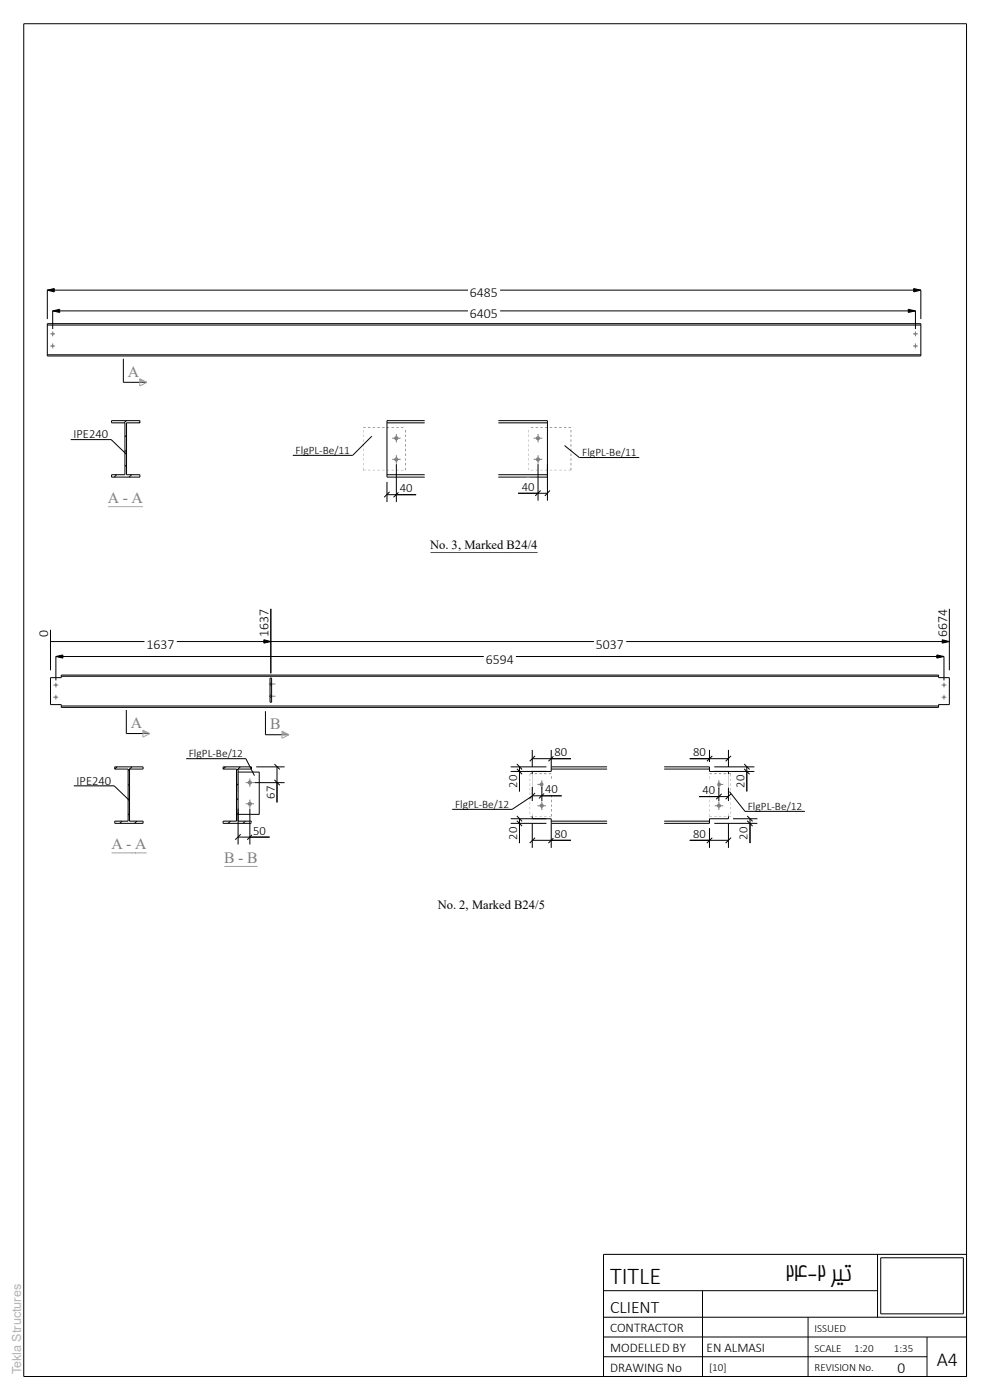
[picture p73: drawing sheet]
<svg xmlns="http://www.w3.org/2000/svg" width="210mm" height="297mm" viewBox="0 0 210 297" stroke-linecap="round" stroke-linejoin="round" font-family="sans-serif">
<defs><g id="words">
<g font-size="5.1">
<text x="129.4" y="272.4">TITLE</text>
<text x="166.6" y="271.7">24-2 ریت</text>
</g>
<text font-size="4.2" x="198.7" y="289.8">A4</text>
<text font-size="3.7" x="129.4" y="278.5">CLIENT</text>
<g font-size="3.3" fill="#7f7f7f">
<text x="27.1" y="79.9">A</text>
<text x="22.9" y="106.7">A - A</text>
<text x="27.8" y="154.4">A</text>
<text x="57.3" y="154.6">B</text>
<text x="23.7" y="180.2">A - A</text>
<text x="47.5" y="183.1">B - B</text>
</g>
<text font-size="3.3" x="190.4" y="291.3">0</text>
<g font-size="2.9">
<text x="99.7" y="63.1">6485</text>
<text x="99.7" y="67.4">6405</text>
<text x="10.2" y="135.1" transform="rotate(-90 10.2 135.1)">0</text>
<text x="31.1" y="137.6">1637</text>
<text x="57" y="135.1" transform="rotate(-90 57 135.1)">1637</text>
<text x="126.4" y="137.6">5037</text>
<text x="200.9" y="135.1" transform="rotate(-90 200.9 135.1)">6674</text>
<text x="103" y="140.8">6594</text>
</g>
<g font-size="2.8">
<text x="129.4" y="286.8">MODELLED BY</text>
<text x="129.4" y="282.6">CONTRACTOR</text>
<text x="149.9" y="286.8">EN ALMASI</text>
<text x="129.4" y="291">DRAWING No</text>
</g>
<g font-size="2.7">
<text x="15.6" y="93">IPE240</text>
<text x="84.8" y="104.4">40</text>
<text x="110.7" y="104.1">40</text>
<text x="91.3" y="116.5">No. 3, Marked B24/4</text>
<text x="117.6" y="160.4">80</text>
<text x="147" y="160.4">80</text>
<text x="16.3" y="166.5">IPE240</text>
<text x="109.7" y="167.1" transform="rotate(-90 109.7 167.1)">20</text>
<text x="157.9" y="167.1" transform="rotate(-90 157.9 167.1)">20</text>
<text x="58.3" y="169.5" transform="rotate(-90 58.3 169.5)">67</text>
<text x="115.7" y="168.3">40</text>
<text x="149" y="168.5">40</text>
<text x="53.7" y="177.1">50</text>
<text x="109.7" y="178.1" transform="rotate(-90 109.7 178.1)">20</text>
<text x="117.6" y="177.8">80</text>
<text x="147" y="177.8">80</text>
<text x="158.6" y="178.1" transform="rotate(-90 158.6 178.1)">20</text>
<text x="92.9" y="192.8">No. 2, Marked B24/5</text>
</g>
<text font-size="2.7" fill="#b2b2b2" x="4.5" y="291.5" transform="rotate(-90 4.5 291.5)">Tekla Structures</text>
<g font-size="2.4">
<text x="62.7" y="96.3">FlgPL-Be/11</text>
<text x="123.5" y="96.8">FlgPL-Be/11</text>
<text x="40" y="160.7">FlgPL-Be/12</text>
<text x="96.5" y="171.4">FlgPL-Be/12</text>
<text x="158.6" y="171.9">FlgPL-Be/12</text>
</g>
<g font-size="2.3">
<text x="172.8" y="286.7">SCALE</text>
<text x="172.8" y="282.5">ISSUED</text>
<text x="181.2" y="286.7">1:20</text>
<text x="189.6" y="286.7">1:35</text>
<text x="150.4" y="290.9">[10]</text>
<text x="172.8" y="290.9">REVISION No.</text>
</g>
</g></defs>
<g fill="none" stroke="#000" stroke-width=".21">
<path d="M26.8 89.2l-.5 .5M26.8 98.6l-.3 .3M26.8 95.5l-.3 .3M26.8 92.4l-.3 .3M29.7 89.5l-.2 .2M82.1 89.7h8M90.1 89.2h-8v12h8M24.7 100.7l-.4 .5M27.9 100.7l-.5 .5M82.1 100.7h8M24.8 162.7l-.5 .4M25.9 174.2l-.5 .5"/>
<path d="M27.5 172.6l-.3 .3M27.5 169.4l-.3 .4M27.5 166.3l-.3 .3M27.5 166.3h.1M28 162.7l-.8 .7M29 174.2l-.5 .5M47.8 162.7l-.5 .4M48.9 174.2l-.5 .5M50.5 172.6l-.3 .3M50.5 169.4l-.3 .4M50.5 166.3l-.3 .3M50.5 166.3h.1"/>
<path d="M51 162.7l-.8 .7M52 174.2l-.4 .5"/>
</g>
<circle cx="84.1" cy="93" r=".45" fill="#7f7f7f"/>
<path d="M83.2 93h1.8M84.1 92.1v1.7" fill="none" stroke="#7f7f7f" stroke-width=".21"/>
<circle cx="84.1" cy="97.5" r=".45" fill="#7f7f7f"/>
<path d="M83.2 97.4h1.8M84.1 96.6v1.8" fill="none" stroke="#7f7f7f" stroke-width=".21"/>
<g fill="#000">
<path d="M77 90.7l.6 .1zM78.1 90.7l.5 .1zM79.1 90.7l.4 .1zM80.1 90.7l.5 .1zM81.1 90.7l.5 .1z"/>
<path d="M77 99.2l.1 .5zM77 98.2l.1 .5zM77 97.2l.1 .5zM77 96.2l.1 .5zM77 95.2l.1 .5zM77 94.2l.1 .5zM77 93.2l.1 .5zM77 92.2l.1 .5zM77 91.2l.1 .5z"/>
<path d="M77 99.7h.6zM78.1 99.7h.5zM79.1 99.7h.4zM80.1 99.7h.5zM81.1 99.7h.5z"/>
<path d="M82.1 90.7l.4 .1zM83.1 90.7l.5 .1zM84.1 90.7l.5 .1zM85 90.7l.6 .1z"/>
<path d="M82.1 99.7h.4zM83.1 99.7h.5zM84.1 99.7h.5zM85 99.7h.6z"/>
<path d="M86 99.2l.1 .5zM86 98.2l.1 .5zM86 97.2l.1 .5zM86 96.2l.1 .5zM86 95.2l.1 .5zM86 94.2l.1 .5zM86 93.2l.1 .5zM86 92.2l.1 .5zM86 91.2l.1 .5z"/>
</g>
<circle cx="114.9" cy="166.4" r=".44" fill="#7f7f7f"/>
<path d="M114 166.4h1.8M114.9 165.5v1.8" fill="none" stroke="#7f7f7f" stroke-width=".21"/>
<circle cx="114.9" cy="170.9" r=".44" fill="#7f7f7f"/>
<path d="M114 170.9h1.8M114.9 170v1.8" fill="none" stroke="#7f7f7f" stroke-width=".21"/>
<path d="M105.7 89.2h10.4v12h-10.4M105.7 89.7h10.4M105.7 100.7h10.4M112.9 173.2v.5h4v1h11.9M116.9 174.2h11.9M116.9 163.1h11.9M128.8 162.7h-11.9v1h-4v.5" fill="none" stroke="#000" stroke-width=".21"/>
<g fill="#000">
<path d="M112.4 164.2v.5zM112.4 165.2v.5zM112.4 166.2v.5zM112.4 167.2v.5zM112.4 168.2v.5zM112.4 169.2v.5zM112.4 170.2v.5zM112.4 171.2v.5zM112.4 172.2v.5z"/>
<path d="M112.4 173.1l.5 .1zM113.4 173.1l.5 .1zM114.4 173.1l.5 .1zM115.4 173.1l.5 .1zM116.4 173.1l.5 .1z"/>
<path d="M112.9 164.2v4.2zM112.9 172.6v.6z"/>
<path d="M116.9 172.7l.1 .5zM116.9 171.7l.1 .5zM116.9 170.7l.1 .5zM116.9 169.7l.1 .5zM116.9 168.7l.1 .5zM116.9 167.7l.1 .5zM116.9 166.7l.1 .5zM116.9 165.7l.1 .5zM116.9 164.7l.1 .5z"/>
<path d="M116.4 164.1l.5 .1zM115.4 164.1l.5 .1zM114.4 164.1l.5 .1zM113.4 164.1l.5 .1zM112.4 164.1l.5 .1z"/>
</g>
<circle cx="114.1" cy="93" r=".45" fill="#7f7f7f"/>
<path d="M113.2 93h1.8M114.1 92.1v1.7" fill="none" stroke="#7f7f7f" stroke-width=".21"/>
<circle cx="114.1" cy="97.5" r=".45" fill="#7f7f7f"/>
<path d="M113.2 97.4h1.8M114.1 96.6v1.8" fill="none" stroke="#7f7f7f" stroke-width=".21"/>
<g fill="#000">
<path d="M112.1 99.2v.5zM112.1 98.2v.5zM112.1 97.2v.5zM112.1 96.2v.5zM112.1 95.2v.5zM112.1 94.2v.5zM112.1 93.2v.5zM112.1 92.2v.5zM112.1 91.2v.5z"/>
<path d="M115.6 90.7l.5 .1zM114.6 90.7l.5 .1zM113.6 90.7l.5 .1zM112.6 90.7l.5 .1z"/>
<path d="M115.6 99.7h.5zM114.6 99.7h.5zM113.6 99.7h.5zM112.6 99.7h.5z"/>
<path d="M121.1 99.2l.1 .5zM121.1 98.2l.1 .5zM121.1 97.2l.1 .5zM121.1 96.2l.1 .5zM121.1 95.2l.1 .5zM121.1 94.2l.1 .5zM121.1 93.2l.1 .5zM121.1 92.2l.1 .5zM121.1 91.2l.1 .5z"/>
<path d="M120.6 90.7l.5 .1zM119.6 90.7l.5 .1zM118.6 90.7l.5 .1zM117.6 90.7l.5 .1zM116.6 90.7l.5 .1z"/>
<path d="M120.6 99.7h.5zM119.6 99.7h.5zM118.6 99.7h.5zM117.6 99.7h.5zM116.6 99.7h.5z"/>
<path d="M154.5 164.2v4.2zM154.5 172.6v.6z"/>
</g>
<path d="M140.9 163.1h9.6M140.9 162.7h9.6v1h4v.5M140.9 174.2h9.6M154.5 173.2v.5h-4v1h-9.6" fill="none" stroke="#000" stroke-width=".21"/>
<circle cx="152.5" cy="166.4" r=".44" fill="#7f7f7f"/>
<path d="M151.6 166.4h1.8M152.5 165.5v1.8" fill="none" stroke="#7f7f7f" stroke-width=".21"/>
<circle cx="152.5" cy="170.9" r=".44" fill="#7f7f7f"/>
<path d="M151.6 170.9h1.8M152.5 170v1.8" fill="none" stroke="#7f7f7f" stroke-width=".21"/>
<g fill="#000">
<path d="M150.5 172.7v.5zM150.5 171.7v.5zM150.5 170.7v.5zM150.5 169.7v.5zM150.5 168.7v.5zM150.5 167.7v.5zM150.5 166.7v.5zM150.5 165.7v.5zM150.5 164.7v.5z"/>
<path d="M150.5 164.1l.5 .1zM151.5 164.1l.5 .1zM152.5 164.1l.5 .1zM153.5 164.1l.5 .1zM154.5 164.1l.5 .1z"/>
<path d="M155 164.2v.5zM155 165.2v.5zM155 166.2v.5zM155 167.2v.5zM155 168.2v.5zM155 169.2v.5zM155 170.2v.5zM155 171.2v.5zM155 172.2v.5z"/>
<path d="M154.5 173.1l.5 .1zM153.5 173.1l.5 .1zM152.5 173.1l.5 .1zM151.5 173.1l.5 .1zM150.5 173.1l.5 .1z"/>
</g>
<circle cx="11.2" cy="70.8" r=".25" fill="#7f7f7f"/>
<path d="M10.7 70.8h1M11.2 70.3v1" fill="none" stroke="#7f7f7f" stroke-width=".21"/>
<circle cx="11.2" cy="73.4" r=".25" fill="#7f7f7f"/>
<path d="M10.7 73.4h1M11.2 72.9v1" fill="none" stroke="#7f7f7f" stroke-width=".21"/>
<path d="M10 68.7h185.3v6.8h-185.3zM10 75.3h185.3M10 69h185.3" fill="none" stroke="#000" stroke-width=".21"/>
<circle cx="194.2" cy="70.8" r=".25" fill="#7f7f7f"/>
<path d="M193.7 70.8h1M194.2 70.3v1" fill="none" stroke="#7f7f7f" stroke-width=".21"/>
<circle cx="194.2" cy="73.4" r=".25" fill="#7f7f7f"/>
<path d="M193.7 73.4h1M194.2 72.9v1M57 145.1h1.4M57 147.7h1.4M57.3 145.4h.3M57.3 144.9h.3M57.3 148h.3M57.3 147.4h.3" fill="none" stroke="#7f7f7f" stroke-width=".21"/>
<g fill="#7f7f7f">
<path d="M57.3 144.9h.3v.5h-.3z"/>
<path d="M57.3 147.4h.3v.6h-.3z"/>
</g>
<path d="M10.7 143.8h2.3v-.6h186.1v.6h2.3v5.7h-2.3v.6h-186.1v-.6h-2.3zM13 149.8h186.1M13 143.5h186.1M57.3 143.8h.3v5.2h-.3z" fill="none" stroke="#000" stroke-width=".21"/>
<circle cx="200.2" cy="145.3" r=".25" fill="#7f7f7f"/>
<path d="M199.7 145.3h1M200.2 144.8v1" fill="none" stroke="#7f7f7f" stroke-width=".21"/>
<circle cx="200.2" cy="147.9" r=".25" fill="#7f7f7f"/>
<path d="M199.7 147.9h1M200.2 147.4v1" fill="none" stroke="#7f7f7f" stroke-width=".21"/>
<path d="M11.6 145.2a.27 .27 0 0 1 .4-.1 .27 .27 0 0 1 0 .4h-.4z" fill-rule="evenodd" fill="#7f7f7f"/>
<path d="M11.3 145.3h1.1M11.9 144.8v1" fill="none" stroke="#7f7f7f" stroke-width=".21"/>
<circle cx="11.8" cy="147.9" r=".27" fill="#7f7f7f"/>
<path d="M11.3 147.9h1.1M11.9 147.4v1" fill="none" stroke="#7f7f7f" stroke-width=".21"/>
<path d="M23.7 89.2h6v.5h-2.9v11h2.9v.5h-6v-.5h2.8v-11h-2.8zM24.3 162.7h6.1v.4h-2.9v11.1h2.9v.5h-6.1v-.5h2.9v-11.1h-2.9zM47.3 162.7h6v.4h-2.8v11.1h2.8v.5h-6v-.5h2.9v-11.1h-2.9z" fill="none" stroke="#000" stroke-width=".21"/>
<circle cx="53" cy="166" r=".45" fill="#7f7f7f"/>
<path d="M52.1 166h1.8M53 165.1v1.8" fill="none" stroke="#7f7f7f" stroke-width=".21"/>
<circle cx="53" cy="170.5" r=".45" fill="#7f7f7f"/>
<path d="M52.1 170.5h1.8M53 169.6v1.8" fill="none" stroke="#7f7f7f" stroke-width=".21"/>
<path d="M26.2 76.1v5h5M23.6 93.3l3.2 3M78.9 92.5l-4.1 4.1M119.8 94.5l3.1 2.6M26.8 150.6v5h5M56.3 150.9v5h5M24.2 166.7l3.2 3.1M50.5 163.8h4.5v9h-4.5M52.2 160.9l1.8 3.6M112.8 168.9l-4.2 2.8M154.7 167.9l3.3 4.2" fill="none" stroke="#000" stroke-width=".21"/>
<path d="M50.5 163.8v4.2zM50.5 172.3v.5z" fill="#000"/>
<path d="M91.3 114.5h22.7v2h-22.7z" fill="#fff"/>
<path d="M91.3 117.2h22.7" fill="none" stroke="#4c4c4c" stroke-width=".21"/>
<path d="M84.1 98.5v8M82.1 104.9h6.2M82.1 102.2v4.3M82.6 104.3l-1.1 1.2M84.6 104.3l-1.1 1.2" fill="none" stroke="#000" stroke-width=".21"/>
<path d="M84.4 103.1h3.5" fill="none" stroke="#fff" stroke-width="2.8" stroke-linecap="butt"/>
<path d="M62.7 94.2h11.5v1.8h-11.5z" fill="#fff"/>
<path d="M62.1 96.6h12.7M112.9 159.1v3.6M116.9 159.1v3.6M112.9 160.9h8.2M113.5 160.4l-1.1 1.1M117.5 160.4l-1.2 1.1" fill="none" stroke="#000" stroke-width=".21"/>
<path d="M117.3 159.1h3.5" fill="none" stroke="#fff" stroke-width="2.8" stroke-linecap="butt"/>
<path d="M96.5 169.3h11.5v1.8h-11.5z" fill="#fff"/>
<path d="M95.9 171.7h12.7M108.3 163.7h7.6M108.3 162.7h7.6M109.6 163.1l1.1 1.1M109.6 162.1l1.1 1.1M110.2 162.7v1M112.9 168.8h6.2M112.9 167v2.9M113.5 168.2l-1.1 1.2M114.9 167v2.9M115.5 168.2l-1.2 1.2" fill="none" stroke="#000" stroke-width=".21"/>
<path d="M115.3 167h3.5" fill="none" stroke="#fff" stroke-width="2.8" stroke-linecap="butt"/>
<path d="M106.9 164h2.8v3.5h-2.8z" fill="#fff"/>
<path d="M108.3 174.7h7.6M108.3 173.7h7.6M109.6 174.1l1.1 1.2M109.6 173.1l1.1 1.1M110.2 163.7v4.2M110.2 173.7v1" fill="none" stroke="#000" stroke-width=".21"/>
<path d="M106.9 175h2.8v3.5h-2.8z" fill="#fff"/>
<path d="M114.1 98.5v7.7M116.1 98.5v7.7M109.9 104.6h6.2M114.7 104.1l-1.2 1.1M116.7 104.1l-1.1 1.1M110.2 174.7v4.2M112.9 178.3h8.2M112.9 174.7v5.2M113.5 177.7l-1.1 1.2M116.9 174.7v5.2M117.5 177.7l-1.2 1.2" fill="none" stroke="#000" stroke-width=".21"/>
<path d="M110.3 102.8h3.4M117.3 176.4h3.5" fill="none" stroke="#fff" stroke-width="2.8" stroke-linecap="butt"/>
<path d="M92.9 191.8h22.8" fill="none" stroke="#fff" stroke-width="2" stroke-linecap="butt"/>
<path d="M123.5 94.7h11.5v1.7h-11.5z" fill="#fff"/>
<path d="M122.9 97.1h12.7M151.5 163.7h8.5M151.5 162.7h8.5M157.9 163.1l1.1 1.1M157.9 162.1l1.1 1.1M158.4 162.7v1" fill="none" stroke="#000" stroke-width=".21"/>
<path d="M155.2 164h2.8v3.5h-2.8z" fill="#fff"/>
<path d="M150.5 159.1v2.6M154.5 159.1v3.6M146.3 160.9h8.2M151.1 160.4l-1.2 1.1M155.1 160.4l-1.2 1.1M158.4 163.7v4.2" fill="none" stroke="#000" stroke-width=".21"/>
<path d="M146.6 159.1h3.6" fill="none" stroke="#fff" stroke-width="2.8" stroke-linecap="butt"/>
<path d="M158.7 169.7h11.4v1.8h-11.4z" fill="#fff"/>
<path d="M148.3 169h6.2M151.5 174.7h9.2M152.5 167.1v2.8M153.1 168.4l-1.2 1.1M154.5 167.1v2.8M155.1 168.4l-1.2 1.1M155.5 173.7h5.2M158 172.1h12.7M158.5 174.1l1.1 1.2M158.5 173.1l1.1 1.1M159.1 173.7v1" fill="none" stroke="#000" stroke-width=".21"/>
<path d="M148.6 167.1h3.5" fill="none" stroke="#fff" stroke-width="2.8" stroke-linecap="butt"/>
<path d="M155.8 175h2.8v3.5h-2.8z" fill="#fff"/>
<path d="M10 61.5l1.5-.3v.7zM11.2 66l1.5-.4v.7zM192.7 65.6l1.5 .4-1.5 .3zM193.8 61.2l1.5 .3-1.5 .4z" fill="#000"/>
<g fill="none" stroke="#000" stroke-width=".21">
<path d="M10 61.5h185.3M10 61.5v6.2M10 61.5l1.5-.3v.7zM11.2 66h183M11.2 66v3.8M11.2 66l1.5-.4v.7zM192.7 65.6l1.5 .4-1.5 .3zM193.8 61.2l1.5 .3-1.5 .4zM194.2 66v3.8M195.3 61.5v6.2M146.3 178.3h8.2M150.5 175.7v4.2"/>
<path d="M151.1 177.7l-1.2 1.2M154.5 174.7v5.2M155.1 177.7l-1.2 1.2M159.1 174.7v4.2"/>
</g>
<path d="M146.6 176.4h3.6" fill="none" stroke="#fff" stroke-width="2.8" stroke-linecap="butt"/>
<path d="M99.3 65.9h6.8M99.3 61.6h6.8" fill="none" stroke="#fff" stroke-width="3.1" stroke-linecap="butt"/>
<path d="M27.1 77.3h2.4v2.5h-2.4z" fill="#fff"/>
<path d="M29.6 80.3l1.6 .8-1.6 .8z" fill="none" stroke="#a8a1a8" stroke-width=".21"/>
<path d="M29.6 80.3l1.6 .8h-1.6z" fill="#a8a1a8"/>
<path d="M27.8 151.9h2.4v2.5h-2.4z" fill="#fff"/>
<path d="M30.3 154.9l1.5 .7-1.5 .8z" fill="none" stroke="#a8a1a8" stroke-width=".21"/>
<path d="M30.3 154.9l1.5 .7h-1.5z" fill="#a8a1a8"/>
<path d="M57.3 152.1h2.2v2.5h-2.2z" fill="#fff"/>
<path d="M59.8 155.1l1.5 .8-1.5 .7z" fill="none" stroke="#a8a1a8" stroke-width=".21"/>
<path d="M59.8 155.1l1.5 .8h-1.5z" fill="#a8a1a8"/>
<path d="M10.7 136.1h46.7M10.7 133.6v8.6M11.9 139.3h188.3M11.9 139.3v5.1M11.9 139.3l1.4-.4v.7zM56 135.7l1.4 .4-1.4 .3zM57.4 129.2v13.6M198.7 138.9l1.5 .4-1.5 .3zM200.2 139.3v5.1" fill="none" stroke="#000" stroke-width=".21"/>
<path d="M11.9 139.3l1.4-.4v.7zM56 135.7l1.4 .4-1.4 .3zM198.7 138.9l1.5 .4-1.5 .3z" fill="#000"/>
<path d="M102.6 139.3h6.8" fill="none" stroke="#fff" stroke-width="3" stroke-linecap="butt"/>
<path d="M30.6 136.1h6.9" fill="none" stroke="#fff" stroke-width="3.1" stroke-linecap="butt"/>
<g fill="#fff">
<path d="M53.9 128.7h3.1v6.8h-3.1z"/>
<path d="M7.2 133.2h3v2.3h-3z"/>
</g>
<path d="M199.9 135.7l1.5 .4-1.5 .3z" fill="#000"/>
<path d="M57.4 136.1h144M57.4 129.2v13.6M199.9 135.7l1.5 .4-1.5 .3zM201.4 129.2v13" fill="none" stroke="#000" stroke-width=".21"/>
<path d="M126 136.1h6.8" fill="none" stroke="#fff" stroke-width="3.1" stroke-linecap="butt"/>
<path d="M197.9 128.7h3v6.8h-3z" fill="#fff"/>
<g fill="#fff">
<path d="M22.9 104.2h2.4v2.5h-2.4z"/>
<path d="M26 104.2h1.2v2.5h-1.2z"/>
<path d="M27.9 104.2h2.4v2.5h-2.4z"/>
</g>
<path d="M22.9 107.5h7.4" fill="none" stroke="#a8a1a8" stroke-width=".21"/>
<path d="M15.6 90.6h7.4v2.1h-7.4z" fill="#fff"/>
<path d="M15 93.3h8.6" fill="none" stroke="#000" stroke-width=".21"/>
<g fill="#fff">
<path d="M23.7 177.7h2.4v2.5h-2.4z"/>
<path d="M26.8 177.7h1.1v2.5h-1.1z"/>
<path d="M28.7 177.7h2.4v2.5h-2.4z"/>
</g>
<path d="M23.7 180.9h7.4" fill="none" stroke="#a8a1a8" stroke-width=".21"/>
<path d="M16.3 164.1h7.3v2h-7.3z" fill="#fff"/>
<path d="M15.7 166.7h8.5" fill="none" stroke="#000" stroke-width=".21"/>
<g fill="#fff">
<path d="M47.6 180.5h2.2v2.5h-2.2z"/>
<path d="M50.5 180.5h1.1v2.5h-1.1z"/>
<path d="M52.4 180.5h2.3v2.5h-2.3z"/>
</g>
<path d="M47.6 183.8h7.1" fill="none" stroke="#a8a1a8" stroke-width=".21"/>
<path d="M40.1 158.6h11.5v1.8h-11.5z" fill="#fff"/>
<path d="M39.5 160.9h12.7M50.5 177.6h6.7M50.5 171.5v7.7M51.1 177l-1.2 1.1M53 171.5v7.7M53.6 177l-1.1 1.1M54 166h6.4M54.4 162.7h6M58.2 165.4l1.2 1.2M58.2 162.1l1.2 1.1M58.8 162.7v3.3" fill="none" stroke="#000" stroke-width=".21"/>
<path d="M53.3 175.7h3.6" fill="none" stroke="#fff" stroke-width="2.8" stroke-linecap="butt"/>
<path d="M55.5 166.4h2.8v3.5h-2.8z" fill="#fff"/>
<path d="M5 5h200v287h-200zM58.8 166v4.2M128 279.4h77M128 273.8h58.1M149 273.8v18.2M171.4 279.4v12.6M186.1 266.1v13.3M186.8 266.8h17.5v11.9h-17.5zM205 266.1h-77v25.9M128 287.8h68.6M128 283.6h77M196.6 283.6v8.4" fill="none" stroke="#000" stroke-width=".21"/>
<use href="#words"/>
</svg>
